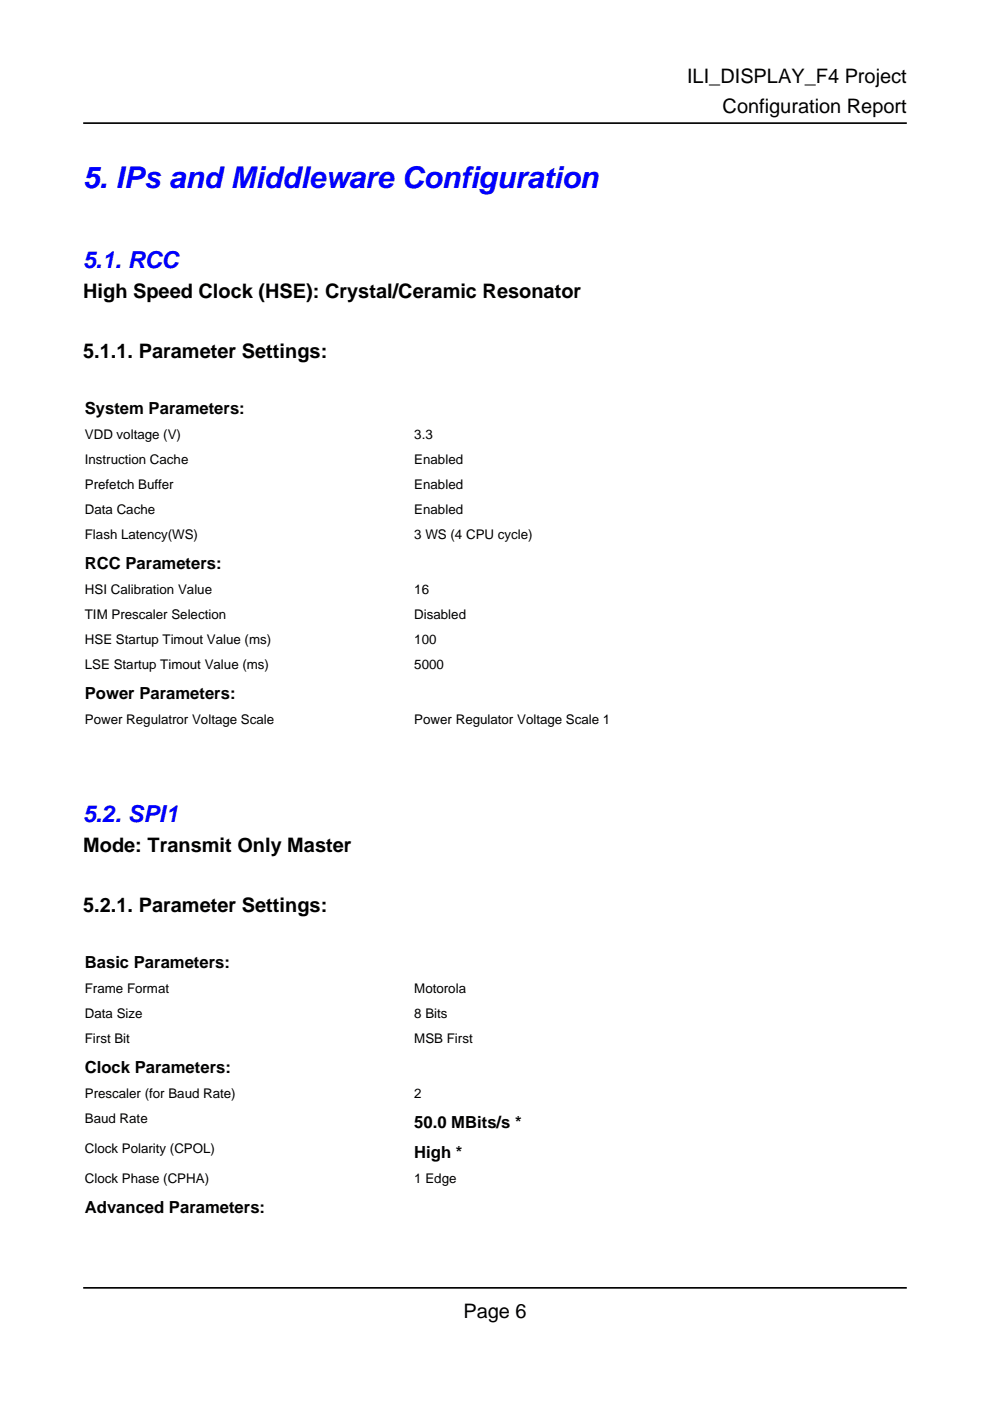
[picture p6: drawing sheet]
<svg xmlns="http://www.w3.org/2000/svg" width="210mm" height="297mm" viewBox="0 0 210 297" stroke-linecap="round" stroke-linejoin="round" font-family="sans-serif">
<defs><g id="words">
<text font-size="6.3" fill="#00f" x="17.6" y="39.9">5. IPs and Middleware Configuration</text>
<g font-size="4.9" fill="#00f">
<text x="17.6" y="56.8">5.1. RCC</text>
<text x="17.6" y="174.3">5.2. SPI1</text>
</g>
<g font-size="4.2">
<text x="145.7" y="17.6">ILI_DISPLAY_F4 Project</text>
<text x="153.2" y="24">Configuration Report</text>
<text x="17.6" y="63.1">High Speed Clock (HSE): Crystal/Ceramic Resonator</text>
<text x="17.6" y="75.8">5.1.1. Parameter Settings:</text>
<text x="17.6" y="180.6">Mode: Transmit Only Master</text>
<text x="17.6" y="193.3">5.2.1. Parameter Settings:</text>
<text x="98.2" y="279.4">Page 6</text>
</g>
<g font-size="3.5">
<text x="18" y="87.8">System Parameters:</text>
<text x="18" y="120.6">RCC Parameters:</text>
<text x="18" y="148.2">Power Parameters:</text>
<text x="18" y="205.3">Basic Parameters:</text>
<text x="18" y="227.5">Clock Parameters:</text>
<text x="87.8" y="239.2">50.0 MBits/s *</text>
<text x="87.8" y="245.5">High *</text>
<text x="18" y="257.2">Advanced Parameters:</text>
</g>
<g font-size="2.8">
<text x="18" y="93.1">VDD voltage (V)</text>
<text x="87.8" y="93.1">3.3</text>
<text x="18" y="98.4">Instruction Cache</text>
<text x="87.8" y="98.4">Enabled</text>
<text x="18" y="103.7">Prefetch Buffer</text>
<text x="87.8" y="103.7">Enabled</text>
<text x="18" y="109">Data Cache</text>
<text x="87.8" y="109">Enabled</text>
<text x="18" y="114.3">Flash Latency(WS)</text>
<text x="87.8" y="114.3">3 WS (4 CPU cycle)</text>
<text x="18" y="125.9">HSI Calibration Value</text>
<text x="87.8" y="125.9">16</text>
<text x="18" y="131.2">TIM Prescaler Selection</text>
<text x="87.8" y="131.2">Disabled</text>
<text x="18" y="136.5">HSE Startup Timout Value (ms)</text>
<text x="87.8" y="136.5">100</text>
<text x="18" y="141.8">LSE Startup Timout Value (ms)</text>
<text x="87.8" y="141.8">5000</text>
<text x="18" y="153.5">Power Regulatror Voltage Scale</text>
<text x="87.8" y="153.5">Power Regulator Voltage Scale 1</text>
<text x="18" y="210.6">Frame Format</text>
<text x="18" y="215.9">Data Size</text>
<text x="87.8" y="210.6">Motorola</text>
<text x="87.8" y="215.9">8 Bits</text>
<text x="18" y="221.2">First Bit</text>
<text x="87.8" y="221.2">MSB First</text>
<text x="18" y="232.8">Prescaler (for Baud Rate)</text>
<text x="87.8" y="232.8">2</text>
<text x="18" y="238.1">Baud Rate</text>
<text x="18" y="244.5">Clock Polarity (CPOL)</text>
<text x="18" y="250.8">Clock Phase (CPHA)</text>
<text x="87.8" y="250.8">1 Edge</text>
</g>
</g></defs>
<path d="M17.6 82.2h174.7v6.3h-174.7z" fill="none" stroke="#fff" stroke-width=".21"/>
<path d="M17.6 88.5h69.9v5.3h-69.9z" fill="#fff"/>
<path d="M17.6 88.5h69.9v5.3h-69.9z" fill="none" stroke="#fff" stroke-width=".21"/>
<path d="M87.5 88.5h104.8v5.3h-104.8z" fill="#fff"/>
<path d="M87.5 88.5h104.8v5.3h-104.8z" fill="none" stroke="#fff" stroke-width=".21"/>
<path d="M17.6 93.8h69.9v5.3h-69.9z" fill="#fff"/>
<path d="M17.6 93.8h69.9v5.3h-69.9z" fill="none" stroke="#fff" stroke-width=".21"/>
<path d="M87.5 93.8h104.8v5.3h-104.8z" fill="#fff"/>
<path d="M87.5 93.8h104.8v5.3h-104.8z" fill="none" stroke="#fff" stroke-width=".21"/>
<path d="M17.6 99.1h69.9v5.3h-69.9z" fill="#fff"/>
<path d="M17.6 99.1h69.9v5.3h-69.9z" fill="none" stroke="#fff" stroke-width=".21"/>
<path d="M87.5 99.1h104.8v5.3h-104.8z" fill="#fff"/>
<path d="M87.5 99.1h104.8v5.3h-104.8z" fill="none" stroke="#fff" stroke-width=".21"/>
<path d="M17.6 104.4h69.9v5.3h-69.9z" fill="#fff"/>
<path d="M17.6 104.4h69.9v5.3h-69.9z" fill="none" stroke="#fff" stroke-width=".21"/>
<path d="M87.5 104.4h104.8v5.3h-104.8z" fill="#fff"/>
<path d="M87.5 104.4h104.8v5.3h-104.8z" fill="none" stroke="#fff" stroke-width=".21"/>
<path d="M17.6 109.7h69.9v5.3h-69.9z" fill="#fff"/>
<path d="M17.6 109.7h69.9v5.3h-69.9z" fill="none" stroke="#fff" stroke-width=".21"/>
<path d="M87.5 109.7h104.8v5.3h-104.8z" fill="#fff"/>
<path d="M17.6 115h174.7v6.4h-174.7zM87.5 109.7h104.8v5.3h-104.8z" fill="none" stroke="#fff" stroke-width=".21"/>
<path d="M17.6 121.4h69.9v5.2h-69.9z" fill="#fff"/>
<path d="M17.6 121.4h69.9v5.2h-69.9z" fill="none" stroke="#fff" stroke-width=".21"/>
<path d="M87.5 121.4h104.8v5.2h-104.8z" fill="#fff"/>
<path d="M87.5 121.4h104.8v5.2h-104.8z" fill="none" stroke="#fff" stroke-width=".21"/>
<path d="M17.6 126.6h69.9v5.3h-69.9z" fill="#fff"/>
<path d="M17.6 126.6h69.9v5.3h-69.9z" fill="none" stroke="#fff" stroke-width=".21"/>
<path d="M87.5 126.6h104.8v5.3h-104.8z" fill="#fff"/>
<path d="M87.5 126.6h104.8v5.3h-104.8z" fill="none" stroke="#fff" stroke-width=".21"/>
<path d="M17.6 131.9h69.9v5.3h-69.9z" fill="#fff"/>
<path d="M17.6 131.9h69.9v5.3h-69.9z" fill="none" stroke="#fff" stroke-width=".21"/>
<path d="M87.5 131.9h104.8v5.3h-104.8z" fill="#fff"/>
<path d="M87.5 131.9h104.8v5.3h-104.8z" fill="none" stroke="#fff" stroke-width=".21"/>
<path d="M17.6 137.2h69.9v5.3h-69.9z" fill="#fff"/>
<path d="M17.6 137.2h69.9v5.3h-69.9z" fill="none" stroke="#fff" stroke-width=".21"/>
<path d="M87.5 137.2h104.8v5.3h-104.8z" fill="#fff"/>
<path d="M87.5 137.2h104.8v5.3h-104.8zM17.6 142.5h174.7v6.4h-174.7z" fill="none" stroke="#fff" stroke-width=".21"/>
<path d="M17.6 148.9h69.9v5.3h-69.9z" fill="#fff"/>
<path d="M17.6 148.9h69.9v5.3h-69.9z" fill="none" stroke="#fff" stroke-width=".21"/>
<path d="M87.5 148.9h104.8v5.3h-104.8z" fill="#fff"/>
<path d="M87.5 148.9h104.8v5.3h-104.8zM17.6 199.7h174.7v6.3h-174.7z" fill="none" stroke="#fff" stroke-width=".21"/>
<path d="M17.6 206h69.9v5.3h-69.9z" fill="#fff"/>
<path d="M17.6 206h69.9v5.3h-69.9z" fill="none" stroke="#fff" stroke-width=".21"/>
<path d="M87.5 206h104.8v5.3h-104.8z" fill="#fff"/>
<path d="M87.5 206h104.8v5.3h-104.8z" fill="none" stroke="#fff" stroke-width=".21"/>
<path d="M17.6 211.3h69.9v5.3h-69.9z" fill="#fff"/>
<path d="M17.6 211.3h69.9v5.3h-69.9z" fill="none" stroke="#fff" stroke-width=".21"/>
<path d="M87.5 211.3h104.8v5.3h-104.8z" fill="#fff"/>
<path d="M87.5 211.3h104.8v5.3h-104.8z" fill="none" stroke="#fff" stroke-width=".21"/>
<path d="M17.6 216.6h69.9v5.3h-69.9z" fill="#fff"/>
<path d="M17.6 216.6h69.9v5.3h-69.9z" fill="none" stroke="#fff" stroke-width=".21"/>
<path d="M87.5 216.6h104.8v5.3h-104.8z" fill="#fff"/>
<path d="M87.5 216.6h104.8v5.3h-104.8zM17.6 221.9h174.7v6.3h-174.7z" fill="none" stroke="#fff" stroke-width=".21"/>
<path d="M17.6 228.2h69.9v5.3h-69.9z" fill="#fff"/>
<path d="M17.6 228.2h69.9v5.3h-69.9z" fill="none" stroke="#fff" stroke-width=".21"/>
<path d="M87.5 228.2h104.8v5.3h-104.8z" fill="#fff"/>
<path d="M87.5 228.2h104.8v5.3h-104.8z" fill="none" stroke="#fff" stroke-width=".21"/>
<path d="M17.6 233.5h69.9v6.4h-69.9z" fill="#fff"/>
<path d="M17.6 233.5h69.9v6.4h-69.9z" fill="none" stroke="#fff" stroke-width=".21"/>
<path d="M87.5 233.5h104.8v6.4h-104.8z" fill="#fff"/>
<path d="M87.5 233.5h104.8v6.4h-104.8z" fill="none" stroke="#fff" stroke-width=".21"/>
<path d="M17.6 239.9h69.9v6.3h-69.9z" fill="#fff"/>
<path d="M17.6 239.9h69.9v6.3h-69.9z" fill="none" stroke="#fff" stroke-width=".21"/>
<path d="M87.5 239.9h104.8v6.3h-104.8z" fill="#fff"/>
<path d="M87.5 239.9h104.8v6.3h-104.8z" fill="none" stroke="#fff" stroke-width=".21"/>
<path d="M17.6 246.2h69.9v5.3h-69.9z" fill="#fff"/>
<path d="M17.6 246.2h69.9v5.3h-69.9z" fill="none" stroke="#fff" stroke-width=".21"/>
<path d="M87.5 246.2h104.8v5.3h-104.8z" fill="#fff"/>
<path d="M17.6 251.5h174.7v6.4h-174.7zM87.5 246.2h104.8v5.3h-104.8z" fill="none" stroke="#fff" stroke-width=".21"/>
<path d="M17.6 257.9h69.9v2.4h-69.9z" fill="#fff"/>
<path d="M17.6 260.3v-2.4h69.9v2.4" fill="none" stroke="#fff" stroke-width=".21"/>
<path d="M87.5 257.9h104.8v2.4h-104.8z" fill="#fff"/>
<path d="M87.5 260.3v-2.4h104.8v2.4" fill="none" stroke="#fff" stroke-width=".21"/>
<path d="M17.6 26.1h174.7M17.6 273h174.7" fill="none" stroke="#000" stroke-width=".35"/>
<use href="#words"/>
</svg>
